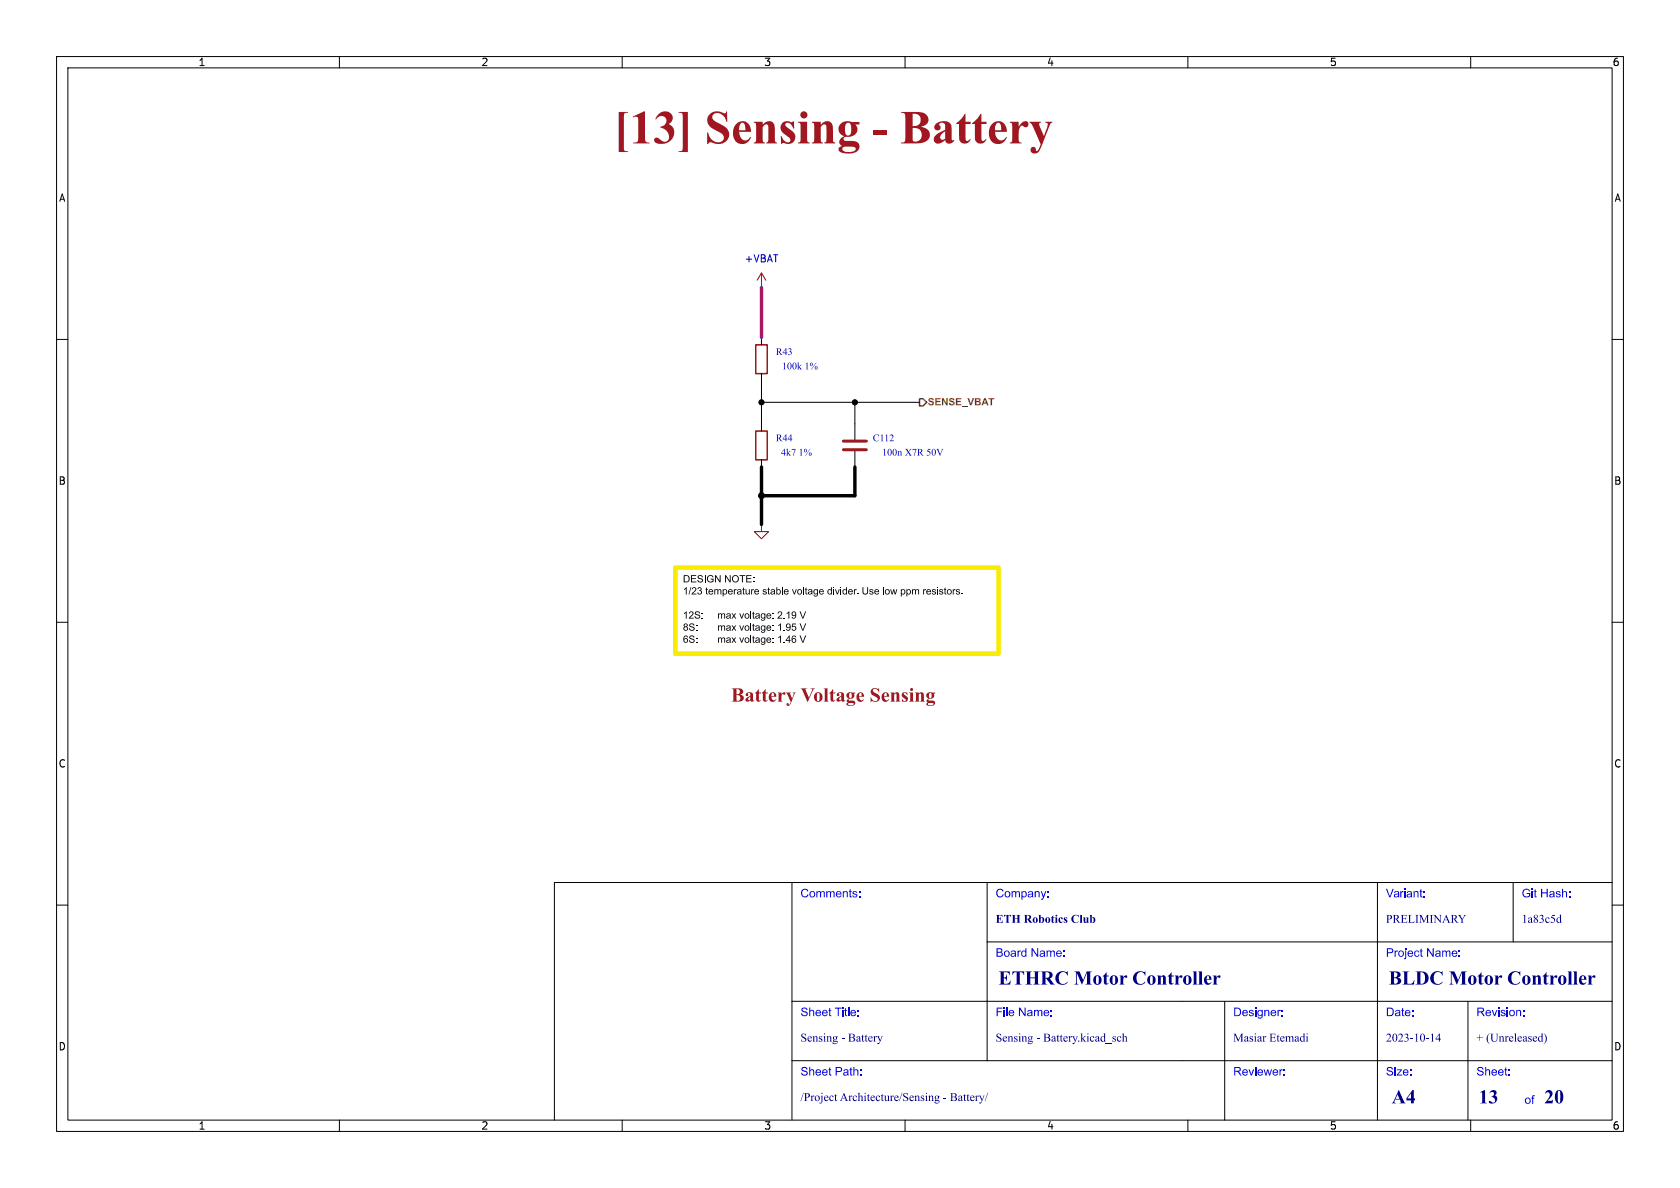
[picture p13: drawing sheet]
<svg xmlns="http://www.w3.org/2000/svg" width="297mm" height="210mm" viewBox="0 0 297 210" stroke-linecap="round" stroke-linejoin="round" font-family="sans-serif">
<defs><g id="words">
<text font-size="8.4" fill="#a21622" x="108.5" y="27.5">[13]Sensing- Battery</text>
<text font-size="3.5" fill="#a21622" x="129.3" y="124.5">BatteryVoltageSensing</text>
<g font-size="3.5" fill="#00007f">
<text x="176.5" y="174.9">ETHRC Motor Controller</text>
<text x="245.5" y="174.9">BLDC Motor Controller</text>
<text x="246" y="195.9">A4</text>
<text x="261.4" y="196">13</text>
<text x="273" y="196">20</text>
</g>
<g font-size="2.1" fill="#00f">
<text x="141.5" y="159.2">Comments:</text>
<text x="176" y="159.2">Company:</text>
<text x="245" y="159.2">Variant:</text>
<text x="269" y="159.2">Git Hash:</text>
<text x="176" y="169.7">Board Name:</text>
<text x="245" y="169.7">Project Name:</text>
<text x="141.5" y="180.2">Sheet Title:</text>
<text x="176" y="180.2">File Name:</text>
<text x="218" y="180.2">Designer:</text>
<text x="245" y="180.2">Date:</text>
<text x="261" y="180.2">Revision:</text>
<text x="141.5" y="190.7">Sheet Path:</text>
<text x="218" y="190.7">Reviewer:</text>
<text x="245" y="190.7">Size:</text>
<text x="261" y="190.7">Sheet:</text>
<text x="269.5" y="195.7">of</text>
</g>
<g font-size="2.1" fill="#00007f">
<text x="176" y="163.7">ETH RoboticsClub</text>
<text x="245" y="163.7">PRELIMINARY</text>
<text x="269" y="163.7">1a83c5d</text>
<text x="141.5" y="184.7">Sensing- Battery</text>
<text x="176" y="184.7">Sensing- Battery.kicad_sch</text>
<text x="218" y="184.7">MasiarEtemadi</text>
<text x="245" y="184.7">2023-10-14</text>
<text x="261" y="184.7">+ (Unreleased)</text>
<text x="141.5" y="195.2">/ProjectArchitecture/SensingBattery/</text>
</g>
<g font-size="1.8">
<text x="35" y="11.9">1</text>
<text x="85" y="11.9">2</text>
<text x="135" y="11.9">3</text>
<text x="185" y="11.9">4</text>
<text x="235" y="11.9">5</text>
<text x="285" y="11.9">6</text>
<text x="10.3" y="35.9">A</text>
<text x="285.3" y="35.9">A</text>
<text x="10.3" y="85.9">B</text>
<text x="285.3" y="85.9">B</text>
<text x="120.7" y="105.8">1/23 temperature stable voltage divider. Use low ppm resistors.</text>
<text x="130.8" y="112.2">voltage: 1.95 V</text>
<text x="10.3" y="135.9">C</text>
<text x="285.3" y="135.9">C</text>
<text x="10.3" y="185.9">D</text>
<text x="285.3" y="185.9">D</text>
<text x="35" y="199.9">1</text>
<text x="85" y="199.9">2</text>
<text x="135" y="199.9">3</text>
<text x="185" y="199.9">4</text>
<text x="235" y="199.9">5</text>
<text x="285" y="199.9">6</text>
</g>
<g font-size="1.8" fill="#0000c2">
<text x="131.5" y="46.6">+VBAT</text>
<text x="137.2" y="63.2">R43</text>
<text x="138.2" y="65.8">100k1%</text>
<text x="137.2" y="78.5">R44</text>
<text x="138.1" y="81">4k71%</text>
<text x="154.3" y="78.5">C112</text>
<text x="155.9" y="81">100nX7R 50V</text>
</g>
<text font-size="1.8" fill="#725600" x="164" y="72.1">SENSE_VBAT</text>
</g></defs>
<g fill="none" stroke="#000" stroke-width=".18">
<path d="M10 10h277v190h-277zM12 12h273v186h-273zM60 10v2M110 10v2M160 10v2M210 10v2M260 10v2M134.6 59.7v1.3M10 60h2M134.6 66v10.2M134.6 71.1h28M151.1 71.1v6.6"/>
<path d="M151.1 79.8v2.8M285 60h2M134.6 81.3v1.3M10 110h2M285 110h2M140 156v42M174.5 156v31.5M243.5 156v42M267.5 156v10.5M285 156h-187v42M10 160h2M140 177h145"/>
<path d="M174.5 166.5h110.5M216.5 177v21M259.5 177v21M285 160h2M60 198v2M110 198v2M140 187.5h145M160 198v2M210 198v2M260 198v2"/>
</g>
<path d="M134.6 48.3l-.7 1.2M134.6 48.3l.8 1.2M134.6 48.3v2.5M134.6 92.7v1.3h1.3l-1.3 1.3-1.3-1.3h1.3" fill="none" stroke="#840000" stroke-width=".18"/>
<path d="M133.6 76.2h2v5.1h-2zM133.6 61h2v5h-2z" fill="none" stroke="#840000" stroke-width=".25"/>
<path d="M149.1 78h4.1M149.1 79.5h4.1" fill="none" stroke="#840000" stroke-width=".51"/>
<path d="M162.6 70.5h.6l.6 .6-.6 .7h-.6z" fill="none" stroke="#725600" stroke-width=".25"/>
<path d="M134.6 82.6v10.1M151.1 82.6v5h-16.5" fill="none" stroke="#000" stroke-width=".61"/>
<path d="M134.6 50.8v8.9" fill="none" stroke="#b10bc6" stroke-width=".61"/>
<path d="M119.4 100.3h57.1v15.3h-57.1z" fill="none" stroke="#faec00" stroke-width=".8"/>
<g fill="#000">
<path d="M121 110.3a.34 .34 0 0 1 .5 0 .34 .34 0 0 1-.1 .5 .4 .4 0 0 1 0 .7 .4 .4 0 0 1-.6-.4h.2a.26 .26 0 0 0 .3 .2 .26 .26 0 0 0 .1-.4 .26 .26 0 0 0-.4 .1l-.2 .1 .2-.3-.1-.3h.1a.21 .21 0 0 0 .3 .2 .21 .21 0 0 0 .1-.3 .21 .21 0 0 0-.4 .1h-.1zM121 112.4h.4l.2 .3-.4-.2-.2 .5a.41 .41 0 0 1 .6 .1 .41 .41 0 0 1-.3 .6 .41 .41 0 0 1-.5-.5h.2a.26 .26 0 0 0 .4 .2 .26 .26 0 0 0 0-.4 .26 .26 0 0 0-.4 .1l-.2 .1v-.5zM120.9 104.1l.5-.3v1.3h-.2v-1l-.3 .2zM120.9 108.4l.5-.3v1.3h-.2v-1l-.3 .1zM120.9 101.7h.4a.64 .64 0 0 1 .6 .6 .64 .64 0 0 1-.6 .7h-.4v-.2h.4a.49 .49 0 0 0 .4-.5 .49 .49 0 0 0-.4-.5h-.3v1h-.1zM122.1 103.8h.1l-.4 1.3h-.1zM121.9 110.3l.6-.1 .3 .3-.2 .1a.27 .27 0 0 0-.3-.3 .27 .27 0 0 0-.2 .4h.2a.43 .43 0 0 1 .5 .6 .43 .43 0 0 1-.7 .2l-.3-.3 .2-.1a.33 .33 0 0 0 .3 .3 .33 .33 0 0 0 .3-.4l-.7-.3zM121.9 112.4h.6l.3 .2-.2 .1a.27 .27 0 0 0-.3-.3 .27 .27 0 0 0-.2 .4l.2 .1a.43 .43 0 0 1 .5 .5 .43 .43 0 0 1-.7 .2l-.3-.3 .2-.1a.33 .33 0 0 0 .3 .3 .33 .33 0 0 0 .3-.3l-.7-.3zM122.2 101.7h.9v.1h-.8v.4h.7v.2h-.7v.4h.8v.2h-.9zM121.9 108.2a.41 .41 0 0 1 .6 0 .41 .41 0 0 1-.1 .6l-.4 .4h.6v.2h-.8l.4-.6a.27 .27 0 0 0 .3-.3 .27 .27 0 0 0-.2-.3 .27 .27 0 0 0-.3 .3l-.2-.1zM122.9 108.2l.6-.1 .3 .3-.2 .1a.27 .27 0 0 0-.3-.4 .27 .27 0 0 0-.2 .4l.2 .1a.43 .43 0 0 1 .5 .6 .43 .43 0 0 1-.8 .1l-.2-.3 .1-.1a.33 .33 0 0 0 .4 .3 .33 .33 0 0 0 .3-.3l-.7-.3zM123.1 110.6h.1v.1h-.1z"/>
<path d="M123.1 111.3h.1v.2h-.1zM123.1 112.7h.1v.2h-.1zM123.1 113.4h.1v.2h-.1zM122.4 103.9a.41 .41 0 0 1 .6 .1 .41 .41 0 0 1-.1 .6l-.4 .3h.6v.2h-.8l.4-.6a.27 .27 0 0 0 .3-.3 .27 .27 0 0 0-.3-.2 .27 .27 0 0 0-.2 .2h-.2zM123.4 103.9a.34 .34 0 0 1 .5 0 .34 .34 0 0 1 0 .5 .4 .4 0 0 1 0 .7 .4 .4 0 0 1-.6-.4h.1a.26 .26 0 0 0 .3 .3 .26 .26 0 0 0 .2-.4 .26 .26 0 0 0-.3-.1v-.2a.22 .22 0 0 0 .3-.1 .22 .22 0 0 0-.2-.3 .22 .22 0 0 0-.3 .3l-.1-.1zM123.4 101.8l.6-.1 .2 .3h-.1a.27 .27 0 0 0-.3-.3 .27 .27 0 0 0-.2 .4l.2 .1a.43 .43 0 0 1 .5 .6 .43 .43 0 0 1-.8 .1l-.2-.3 .1-.1a.33 .33 0 0 0 .4 .3 .33 .33 0 0 0 .3-.3l-.7-.3zM124.1 108.4h.1v.2h-.1zM124.1 109.2h.1v.2h-.1zM124.6 101.7h.1v1.3h-.1zM124.8 103.9l.2-.1v.4h.1v.1h-.1v.5l.2 .3a.23 .23 0 0 1-.3 0 .23 .23 0 0 1-.1-.3v-.5h-.1zM125.1 101.8l.7-.1 .3 .2v.1l-.1 .1a.49 .49 0 0 0-.7-.1 .49 .49 0 0 0-.1 .7 .49 .49 0 0 0 .7 0l.1-.2h-.4v-.2h.6v.5a.69 .69 0 0 1-1 0 .69 .69 0 0 1-.1-1zM126.4 101.7h.2l.6 1v-1h.2v1.3h-.2l-.6-1v1h-.2z"/>
<path d="M126.9 108.4h.2v.2l.2-.2 .3 .2 .2-.2 .3 .1 .1 .9h-.2v-.7l-.1-.2-.2 .2-.1 .7h-.1v-.7l-.2-.2-.2 .2v.7h-.2zM126.9 110.6h.2v.1l.2-.2 .3 .2 .2-.1h.3l.1 .9h-.2v-.7l-.1-.1-.2 .2-.1 .6h-.1v-.7l-.2-.1-.2 .1v.7h-.2zM126.9 112.7h.2v.1l.2-.1 .3 .1 .2-.1h.3l.1 .9h-.2v-.6l-.1-.2-.2 .2-.1 .6h-.1v-.6l-.2-.2-.2 .1v.7h-.2zM128.2 101.7h.1l.7 1v-1h.2v1.3h-.2l-.7-1v1h-.1zM128.5 108.5l.1-.1a.4 .4 0 0 1 .5 .1 .4 .4 0 0 1 .1 .5v.4l-.2-.2-.4 .2-.2-.2v-.1l.5 .1 .1-.3-.6 .2a.48 .48 0 0 1 .6-.3l-.1-.3-.5 .2zM128.5 110.6h.1a.4 .4 0 0 1 .5 0 .4 .4 0 0 1 .1 .5v.4l-.2-.1-.4 .1-.2-.2v-.1l.5 .1 .1-.3-.6 .2a.48 .48 0 0 1 .6-.3l-.1-.2-.5 .1zM128.5 112.8l.1-.1a.4 .4 0 0 1 .5 .1 .4 .4 0 0 1 .1 .4v.4l-.2-.1-.4 .1-.2-.1v-.1l.5 .1 .1-.3-.6 .2a.48 .48 0 0 1 .6-.4l-.1-.2-.5 .2zM129.3 108.4h.2l.2 .3 .3-.3h.1l-.3 .5 .4 .5h-.2l-.3-.4-.2 .4h-.2l.3-.5zM129.3 110.6h.2l.2 .3 .3-.3h.1l-.3 .4 .4 .5h-.2l-.3-.4-.2 .4h-.2l.3-.5zM129.3 112.7h.2l.2 .3 .3-.3h.1l-.3 .4 .4 .5h-.2l-.3-.3-.2 .3h-.2l.3-.5zM129.6 101.8a.63 .63 0 0 1 1 .1 .63 .63 0 0 1-.4 1 .63 .63 0 0 1-.8-.6h.2a.47 .47 0 0 0 .7 .5 .47 .47 0 0 0 .1-.8l-.5-.2-.3 .2v.3h-.2zM130.7 108.4h.2l.2 .8 .3-.8h.1l-.3 1h-.1z"/>
<path d="M130.7 112.7h.2l.2 .7 .3-.7h.1l-.3 .9h-.1zM130.7 101.7h1.1v.1h-.5v1.2h-.1v-1.2h-.5zM131.3 103.9l.2-.1v.4h.2v.1h-.2v.5l.2 .3a.23 .23 0 0 1-.3 0 .23 .23 0 0 1-.1-.3v-.5h-.1zM131.9 101.7h.9v.1h-.7v.4h.7v.2h-.7v.4h.8v.2h-1zM131.8 108.5a.46 .46 0 0 1 .7 .1 .46 .46 0 0 1-.3 .7 .46 .46 0 0 1-.6-.4h.2a.31 .31 0 0 0 .4 .3 .31 .31 0 0 0 .1-.5l-.3-.1-.2 .3h-.2zM131.8 112.8a.46 .46 0 0 1 .7 .1 .46 .46 0 0 1-.3 .7 .46 .46 0 0 1-.6-.4h.2a.31 .31 0 0 0 .4 .3 .31 .31 0 0 0 .1-.6l-.3-.1-.2 .4h-.2zM132.7 108.1h.1v1.3h-.1zM132.7 110.2h.1v1.3h-.1zM132.7 112.3h.1v1.3h-.1zM133.1 102h.2v.2h-.2zM133.1 102.8h.2v.2h-.2zM133.1 108.2l.2-.1v.3h.1v.1h-.1v.6l.1 .2a.23 .23 0 0 1-.2 0 .23 .23 0 0 1-.1-.2v-.6h-.1z"/>
<path d="M133.1 110.3l.2-.1v.4h.1v.1h-.1v.5l.1 .3a.23 .23 0 0 1-.2 0 .23 .23 0 0 1-.1-.3v-.5h-.1zM133.1 112.5l.2-.1v.3h.1v.1h-.1v.6l.1 .2a.23 .23 0 0 1-.2 0 .23 .23 0 0 1-.1-.3v-.5h-.1zM133.6 108.5l.2-.1a.38 .38 0 0 1 .5 .1 .38 .38 0 0 1 0 .5l.1 .4-.2-.2-.5 .2-.2-.2v-.1l.5 .1 .1-.3-.6 .2a.48 .48 0 0 1 .6-.3l-.1-.3-.5 .2zM133.6 112.8l.2-.1a.38 .38 0 0 1 .5 .1 .38 .38 0 0 1 0 .4l.1 .4-.2-.1-.5 .1-.2-.1v-.1l.5 .1 .1-.3-.6 .2a.48 .48 0 0 1 .6-.4l-.1-.2-.5 .2zM134.6 108.5l.3-.1 .3 .1v-.1h.1v.8a.4 .4 0 0 1-.3 .5 .4 .4 0 0 1-.5-.3l.5 .2 .1-.4-.1 .1a.4 .4 0 0 1-.5-.4h.1a.3 .3 0 0 0 .5 .3 .3 .3 0 0 0 0-.5l-.3-.2-.2 .4h-.1zM134.6 112.8l.3-.1 .3 .1v-.1h.1v.8a.4 .4 0 0 1-.3 .5 .4 .4 0 0 1-.5-.3l.5 .2 .1-.4-.1 .1a.4 .4 0 0 1-.5-.5h.1a.32 .32 0 0 0 .5 .4 .3 .3 0 0 0 0-.6l-.3-.1-.2 .3h-.1zM135.6 108.5l.1-.1a.43 .43 0 0 1 .5 .1 .43 .43 0 0 1 .1 .4h-.7l.2 .3 .5-.1a.44 .44 0 0 1-.5 .3 .44 .44 0 0 1-.3-.6h.7l-.3-.3-.4 .3zM135.6 112.8l.1-.1a.43 .43 0 0 1 .5 .1 .43 .43 0 0 1 .1 .4h-.7l.2 .3 .5-.2a.44 .44 0 0 1-.5 .3 .44 .44 0 0 1-.3-.5h.7l-.3-.3-.4 .3zM135.8 103.9l.1-.1v.4h.2v.1h-.2v.5l.2 .3a.23 .23 0 0 1-.2 0 .23 .23 0 0 1-.1-.3v-.5h-.1zM136.6 108.4h.1v.2h-.1zM136.6 109.2h.1v.2h-.1zM136.6 113.4h.1v.2h-.1z"/>
<path d="M137.2 103.8h.2v.5a.42 .42 0 0 1 .6 .3 .42 .42 0 0 1-.6 .4v.1h-.2v-.5h.2a.29 .29 0 0 0 .4 .4 .29 .29 0 0 0 .1-.5l-.3-.2-.2 .3h-.2zM137.6 110.5l.5-.3v1.3h-.2v-1l-.3 .2zM137.6 112.7l.5-.4v1.3h-.2v-1l-.3 .2zM138.2 103.8h.2v1.3h-.2zM137.6 108.2a.41 .41 0 0 1 .6 0 .41 .41 0 0 1-.1 .6l-.4 .4h.6v.2h-.9l.5-.6a.27 .27 0 0 0 .3-.3 .27 .27 0 0 0-.3-.3 .27 .27 0 0 0-.3 .3l-.1-.1zM138.5 109.2h.2v.2h-.2zM138.5 113.4h.2v.2h-.2zM139.1 110.3l.2-.1a.64 .64 0 0 1 .5 .7 .64 .64 0 0 1-.6 .6l-.2-.3 .5 .1 .1-.4-.4 .1-.2-.3 .1-.1a.26 .26 0 0 0 .4 .3 .26 .26 0 0 0 0-.5 .26 .26 0 0 0-.4 .2h-.2zM139.1 108.4l.4-.3v1.3h-.1v-1l-.3 .1zM139.5 112.3h.1v.9h.2v.1h-.2v.3h-.2v-.3h-.5v-.1h.5v-.6l-.3 .6h-.2zM140.1 110.2h.6v.2h-.5l-.1 .3a.42 .42 0 0 1 .6 .2 .42 .42 0 0 1-.2 .6 .42 .42 0 0 1-.6-.4h.2a.28 .28 0 0 0 .4 .2 .28 .28 0 0 0 0-.5 .28 .28 0 0 0-.4 .1h-.1zM140.1 108.2l.2-.1a.64 .64 0 0 1 .5 .6 .64 .64 0 0 1-.6 .7l-.2-.3 .4 .1 .2-.4-.4 .1-.3-.3 .2-.1a.26 .26 0 0 0 .4 .2 .26 .26 0 0 0 0-.4 .26 .26 0 0 0-.4 .1l-.2 .1z"/>
<path d="M140.1 112.4h.4l.2 .3-.4-.2-.2 .5a.41 .41 0 0 1 .6 .1 .41 .41 0 0 1-.3 .6 .41 .41 0 0 1-.5-.5h.2a.26 .26 0 0 0 .4 .2 .26 .26 0 0 0 0-.4 .26 .26 0 0 0-.4 .1l-.2 .1 .1-.5zM141.4 108.1h.1l.4 1.1 .4-1.1h.2l-.5 1.3h-.2zM141.4 110.2h.1l.4 1.1 .4-1.1h.2l-.5 1.3h-.2zM141.4 112.3h.1l.4 1.2 .4-1.2h.2l-.5 1.3h-.2zM142 103.8h.1v1.3h-.1zM142.4 103.9l.2-.1v.4h.1v.1h-.1v.5l.1 .3a.23 .23 0 0 1-.2 0 .23 .23 0 0 1-.1-.3v-.5h-.1zM146.4 104.2l.3-.1 .2 .2v-.5h.2v1.3h-.2v-.1l-.2 .1-.2-.1-.2-.3 .1-.1a.29 .29 0 0 0 .4 .4 .29 .29 0 0 0 .1-.5l-.3-.2-.2 .3h-.1zM147.3 103.8h.2v.2h-.2zM148.6 103.8h.2v.2h-.2zM149.1 104.2l.2-.1 .3 .2v-.5h.1v1.3h-.1v-.1l-.2 .1-.3-.1-.2-.3 .2-.1a.29 .29 0 0 0 .4 .4 .29 .29 0 0 0 .1-.5l-.3-.2-.2 .3h-.2zM152.5 103.8h.1v.7a.34 .34 0 0 0 .4 .5 .34 .34 0 0 0 .3-.5v-.7h.2v.7a.5 .5 0 0 1-.5 .6 .5 .5 0 0 1-.5-.6zM156.1 103.8h.2v1.3h-.2z"/>
<path d="M165.7 103.8h.1v.2h-.1zM167 103.9l.1-.1v.4h.2v.1h-.2v.5l.2 .3a.23 .23 0 0 1-.2 0 .23 .23 0 0 1-.1-.3v-.5h-.1z"/>
</g>
<g fill="#000" stroke="#000" stroke-width=".18">
<circle cx="134.6" cy="71.1" r=".46"/>
<circle cx="151.1" cy="71.1" r=".46"/>
<circle cx="134.6" cy="87.6" r=".52"/>
</g>
<use href="#words"/>
</svg>
